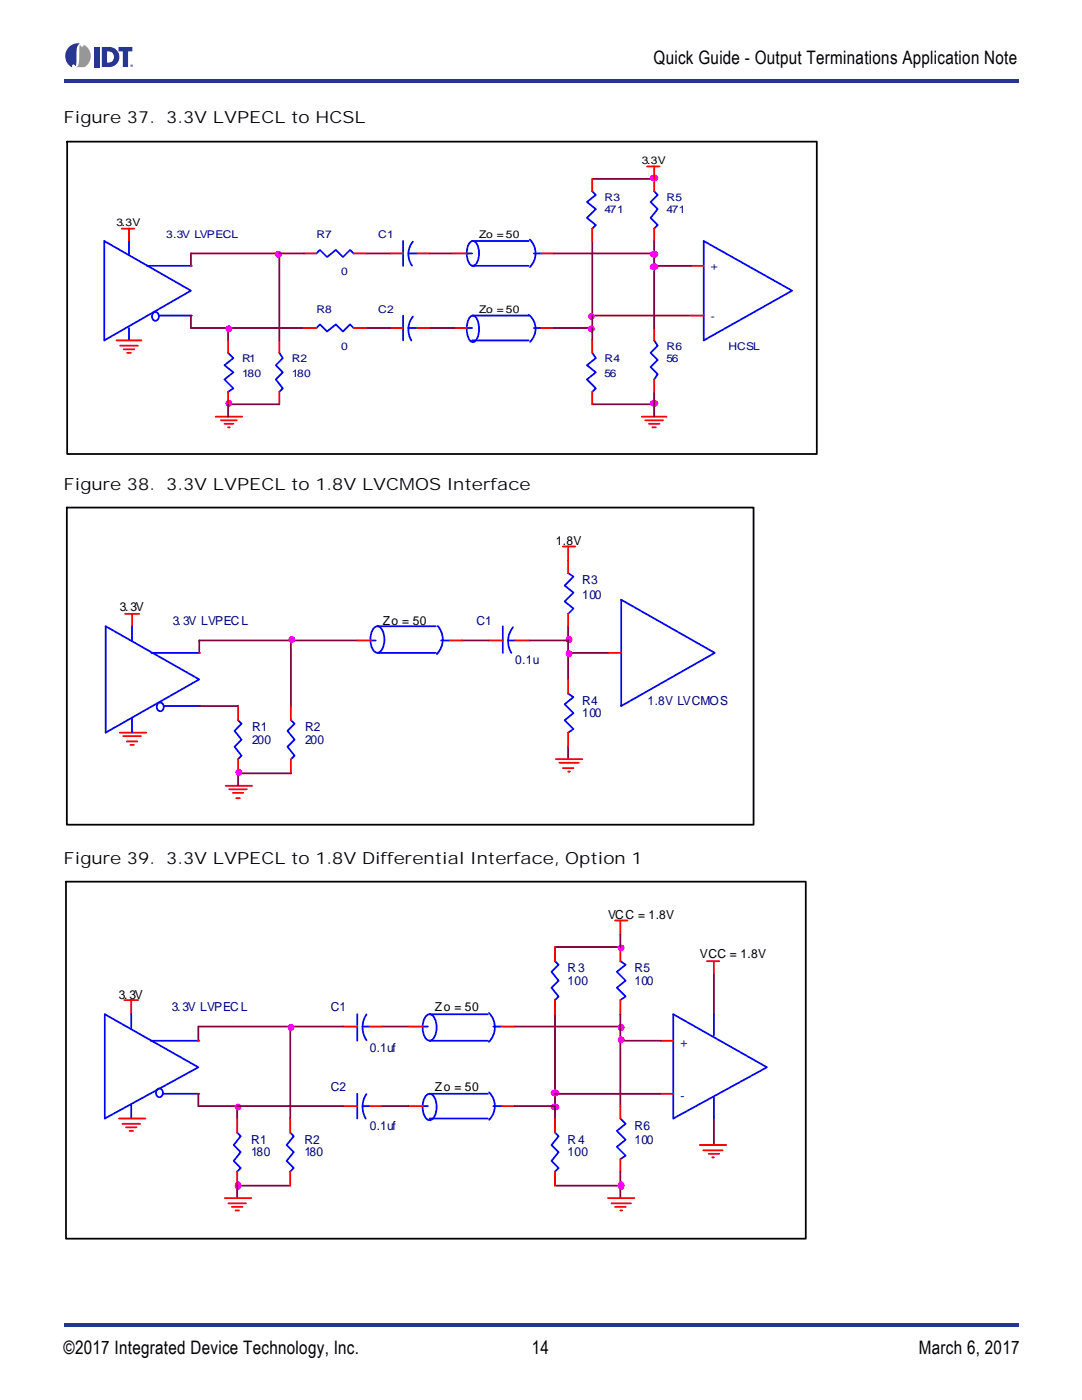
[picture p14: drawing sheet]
<svg xmlns="http://www.w3.org/2000/svg" width="216mm" height="279mm" viewBox="0 0 216 279" stroke-linecap="round" stroke-linejoin="round" font-family="sans-serif">
<defs><g id="words">
<g font-size="3.7">
<text x="130.4" y="12.9">Quick Guide - Output Terminations Application Note</text>
<text x="12.7" y="270.3">©2017 Integrated Device Technology, Inc.</text>
<text x="106.1" y="270.3">14</text>
<text x="183.4" y="270.3">March 6, 2017</text>
</g>
<g font-size="3.3">
<text x="12.7" y="24.6">Figure 37. 3.3V LVPECL to HCSL</text>
<text x="12.7" y="97.8">Figure 38. 3.3V LVPECL to 1.8V LVCMOS Interface</text>
<text x="12.7" y="172.4">Figure 39. 3.3V LVPECL to 1.8V Differential Interface, Option 1</text>
</g>
<g font-size="2.5">
<text x="110.9" y="108.8">1.8V</text>
<text x="23.9" y="121.9">3.3V</text>
<text x="76.4" y="124.7">Zo = 50</text>
<text x="121.3" y="183.5">VCC = 1.8V</text>
<text x="139.6" y="191.2">VCC = 1.8V</text>
<text x="23.7" y="199.3">3.3V</text>
<text x="86.8" y="201.8">Zo = 50</text>
<text x="86.8" y="217.7">Zo = 50</text>
</g>
<g font-size="2.5" fill="#000080">
<text x="116.2" y="116.6">R3</text>
<text x="116.2" y="119.4">100</text>
<text x="34.5" y="124.7">3.3V LVPECL</text>
<text x="95.1" y="124.7">C1</text>
<text x="102.8" y="132.5">0.1u</text>
<text x="116.2" y="140.7">R4</text>
<text x="116.2" y="143.1">100</text>
<text x="129.2" y="140.7">1.8V LVCMOS</text>
<text x="50.3" y="146">R1</text>
<text x="50.3" y="148.4">200</text>
<text x="60.9" y="146">R2</text>
<text x="60.9" y="148.4">200</text>
<text x="113.2" y="194.1">R3</text>
<text x="113.2" y="196.5">100</text>
<text x="126.6" y="194.1">R5</text>
<text x="126.6" y="196.5">100</text>
<text x="34.3" y="201.8">3.3V LVPECL</text>
<text x="66" y="201.8">C1</text>
<text x="73.8" y="209.9">0.1uf</text>
<text x="66" y="217.7">C2</text>
<text x="73.8" y="225.4">0.1uf</text>
<text x="126.6" y="225.4">R6</text>
<text x="50.1" y="228.3">R1</text>
<text x="50.1" y="230.7">180</text>
<text x="60.7" y="228.3">R2</text>
<text x="60.7" y="230.7">180</text>
<text x="113.2" y="228.3">R4</text>
<text x="113.2" y="230.7">100</text>
<text x="126.6" y="228.3">100</text>
</g>
<g font-size="2.5" fill="#004080">
<text x="135.8" y="208.9">+</text>
<text x="135.8" y="219.5">-</text>
</g>
<g font-size="2.1">
<text x="128.1" y="32.7">3.3V</text>
<text x="23.3" y="45.1">3.3V</text>
<text x="95.6" y="47.5">Zo = 50</text>
<text x="95.6" y="62.4">Zo = 50</text>
</g>
<g font-size="2.1" fill="#000080">
<text x="120.6" y="40.1">R3</text>
<text x="133" y="40.1">R5</text>
<text x="33.1" y="47.5">3.3V LVPECL</text>
<text x="63.1" y="47.5">R7</text>
<text x="75.5" y="47.5">C1</text>
<text x="120.6" y="42.6">471</text>
<text x="133" y="42.6">471</text>
<text x="68.1" y="55">0</text>
<text x="63.1" y="62.4">R8</text>
<text x="75.5" y="62.4">C2</text>
<text x="68.1" y="69.8">0</text>
<text x="133" y="69.8">R6</text>
<text x="145.4" y="69.8">HCSL</text>
<text x="48.3" y="72.3">R1</text>
<text x="48.3" y="75.2">180</text>
<text x="58.2" y="72.3">R2</text>
<text x="58.2" y="75.2">180</text>
<text x="120.6" y="72.3">R4</text>
<text x="120.6" y="75.2">56</text>
<text x="133" y="72.3">56</text>
</g>
<g font-size="2.1" fill="#004080">
<text x="141.8" y="53.9">+</text>
<text x="141.8" y="63.8">-</text>
</g>
</g></defs>
<g fill="#273691">
<path d="M12.7 264h190.5v.7h-190.5z"/>
<path d="M12.7 15.9h190.5v.7h-190.5z"/>
</g>
<path d="M12.9 8.5h13.7v4.9h-13.7z" fill="#fff"/>
<g fill="#223392">
<path d="M18.8 9.4h1v4h-1z"/>
<path d="M23.7 9.4h2.7v.9h-.8v3.1h-1.1v-3.1h-.8z"/>
<path d="M14 9.2a2.54 2.54 0 0 1 2-.5 2.1 2.1 0 0 0-.7 2.2v.4a2.66 2.66 0 0 1-.3 1.9 .33 .33 0 0 0-.4-.3 .33 .33 0 0 0-.2 .5 2.47 2.47 0 0 1-.4-4.2z"/>
<path d="M21.4 10.3a1.15 1.15 0 0 1 1.3 1.1 1.15 1.15 0 0 1-1.3 1.1zM20.3 9.4v4a2.95 2.95 0 0 0 3.2-1 2 2 0 0 0-1.7-3z"/>
</g>
<path d="M15.9 9h.1a.33 .33 0 0 0 .4 .3 .33 .33 0 0 0 .3-.4 2.56 2.56 0 0 1 .1 4.5h-1.6l.3-.3 .2-.5z" fill="#949ca2"/>
<path d="M26 13.1a.27 .27 0 0 1 .5 0 .27 .27 0 0 1-.5 0zM26.1 13.1a.21 .21 0 0 0 .4 0 .21 .21 0 0 0-.4 0zM26.2 13h.2v.2l-.2-.1v.1z" fill="#223392"/>
<path d="M12.7 26.9h151.7v64.8h-151.7z" fill="#fff"/>
<path d="M118.2 35.7h12.3M55.7 50.6h-17.6v2.5M73 50.6h5M85.7 50.6h5M118.2 48.1v14.9h19.7M137.9 53.1h-7.4v12.4M38.1 65.5h7.4v2.4M85.7 65.5h5M130.5 78.2v2.5h-12.3" fill="none" stroke="#800040" stroke-width=".35"/>
<g fill="#f0f" stroke="#f0f" stroke-width=".35">
<path d="M130 80.1a.62 .62 0 0 1 .9-.1 .62 .62 0 0 1 .1 .9 .62 .62 0 0 1-.9 .1 .62 .62 0 0 1-.1-.9z" fill-rule="evenodd"/>
<path d="M130 35.2a.62 .62 0 0 1 .9-.2 .62 .62 0 0 1 .1 .9 .62 .62 0 0 1-.9 .1 .62 .62 0 0 1-.1-.8z" fill-rule="evenodd"/>
<circle cx="118" cy="63.1" r=".52"/>
</g>
<g fill="none" stroke="#00f" stroke-width=".35">
<path d="M130.5 38.2l.7 .7-1.4 1.4 1.4 1.4-1.4 1.8 1.4 1.4-.7 .7M20.8 48.1l17.3 9.9-17.3 9.9zM25.7 48.1v2.8M29.3 53.1h8.8M63.1 50.6l.7-.7 1.5 1.4 1.7-1.4 1.4 1.4 1.5-1.4 .6 .7M80.4 48.1v5M81.5 50.6h1.7M82.4 48.2a4 4 0 0 0-.2 4.8M140.4 48.1l17.7 9.9-17.7 9.9zM25.7 65.5v2.4M30.5 62.5a.79 .79 0 0 1 1.1 .1 .79 .79 0 0 1-.1 1.2 .68 .68 0 0 1-.8 .1 .68 .68 0 0 1-.4-.8zM31.7 63h6.4"/>
<path d="M55.7 70.4l.7 1.1-1.4 1.4 1.4 1.4-1.4 1.4 1.4 1.8-.7 .7M80.4 63v4.9M81.5 65.5h1.7M82.4 63.2a4.3 4.3 0 0 0-.3 4.8M93.1 65.5h1.1M93.7 63.3a.72 .72 0 0 1 1.3 0 4.3 4.3 0 0 1-.3 4.9 .88 .88 0 0 1-1.2-.7 4.9 4.9 0 0 1 .2-4.2zM94.2 63h11.3M94.2 67.9h11.3M105.5 62.8a3.6 3.6 0 0 1 .3 5.4M106.5 65.5h1.5M130.5 67.9l.7 1.1-1.4 1.4 1.4 1.4-1.4 1.4 1.4 1.5-.7 1"/>
</g>
<g fill="none" stroke="#f00" stroke-width=".35">
<path d="M129.1 33.2h2.5M130.5 33.2v5M60.7 50.6h2.4M70.5 50.6h2.5M78 50.6h2.4M83.2 50.6h2.5M130.5 45.6v2.5M137.9 53.1h2.5M55.7 67.9v2.5M55.7 78.2v2.5M78 65.5h2.4M83.2 65.5h2.5"/>
<path d="M90.7 65.5h2.4M108 65.5h2.4M130.5 65.5v2.4M130.5 75.7v2.5M137.9 63h2.5"/>
</g>
<path d="M13.4 28.3h149.6v62.3h-149.6z" fill="none" stroke="#000" stroke-width=".35"/>
<g fill="#f00">
<circle cx="38.1" cy="53.1" r=".18"/>
<circle cx="38.1" cy="63" r=".18"/>
</g>
<path d="M60.7 50.6h-5v17.3M110.4 50.6h20.1M130.5 48.1v5M38.1 63v2.5M45.5 65.5h15.2M73 65.5h5M110.4 65.5h7.8M118.2 63v4.9M55.7 80.7h-10.2v2.5M130.5 80.7v2.5" fill="none" stroke="#800040" stroke-width=".35"/>
<g fill="#f0f" stroke="#f0f" stroke-width=".35">
<path d="M130 52.8a.62 .62 0 0 1 .9-.1 .62 .62 0 0 1 .1 .9 .62 .62 0 0 1-.9 .1 .62 .62 0 0 1-.1-.9z" fill-rule="evenodd"/>
<path d="M130 50.4a.62 .62 0 0 1 .9-.2 .62 .62 0 0 1 .1 .9 .62 .62 0 0 1-.9 .1 .62 .62 0 0 1-.1-.8z" fill-rule="evenodd"/>
<circle cx="45.7" cy="80.5" r=".52"/>
<circle cx="55.5" cy="50.7" r=".53"/>
<circle cx="118" cy="65.6" r=".52"/>
<circle cx="45.7" cy="65.6" r=".52"/>
</g>
<path d="M118.2 38.2l.7 .7-1.8 1.4 1.8 1.4-1.8 1.8 1.8 1.4-.7 .7M93.1 50.6h1.1M93.7 48.4a.83 .83 0 0 1 .9-.3 .83 .83 0 0 1 .6 .7 3.7 3.7 0 0 1-.5 4.1 .89 .89 0 0 1-1.2-.6 4.2 4.2 0 0 1 .2-3.9zM94.2 48.1h11.3M94.2 53.1h11.3M105.7 47.8a3.9 3.9 0 0 1 0 5.5M106.5 50.6h1.5M45.5 70.4l1.1 1.1-1.8 1.4 1.8 1.4-1.8 1.4 1.8 1.8-1.1 .7M63.1 65.5l.7-.8 1.5 1.5 1.7-1.5 1.4 1.5 1.5-1.5 .6 .8M118.2 70.4l.7 1.1-1.8 1.4 1.8 1.4-1.8 1.4 1.8 1.8-.7 .7" fill="none" stroke="#00f" stroke-width=".35"/>
<g fill="none" stroke="#f00" stroke-width=".35">
<path d="M118.2 35.7v2.5M24.3 45.6h2.5M25.7 45.6v2.5M90.7 50.6h2.4M108 50.6h2.4M118.2 45.6v2.5M23.3 67.9h4.9M24 69h3.5M24.7 69.7h2.1M25.4 70.4h.7M45.5 67.9v2.5M45.5 78.2v2.5"/>
<path d="M60.7 65.5h2.4M70.5 65.5h2.5M118.2 67.9v2.5M118.2 78.2v2.5M43 83.2h5.3M44.1 83.9h3.2M44.8 84.6h1.8M45.5 85.3h.3M128.1 83.2h4.9M128.8 83.9h3.5M129.5 84.6h2.1M130.2 85.3h.7"/>
</g>
<path d="M12.7 99.9h139.4v66.1h-139.4z" fill="#fff"/>
<g fill="none" stroke="#00f" stroke-width=".35">
<path d="M124 119.7l18.6 10.6-18.6 10.6zM21.1 125l18.7 10.6-18.7 10.6zM26.4 125v2.8M30.2 130.3h9.6M73.9 127.8h1.1M74.6 125.3a.96 .96 0 0 1 1-.3 .96 .96 0 0 1 .7 .8 3.8 3.8 0 0 1-.6 4.4 1.03 1.03 0 0 1-1.4-.7 4.3 4.3 0 0 1 .3-4.2zM75.3 130.3h11.7M75.3 125h11.7M87.4 124.9a4.2 4.2 0 0 1-.2 5.6M88 127.8h1.8M100.3 125v5.3M101.4 127.8h1.4"/>
<path d="M102.4 125.2a4.4 4.4 0 0 0-.4 5.1M113.4 138.4l1 .7-1.7 1.4 1.7 1.8-1.7 1.4 1.7 1.8-1 .7M26.4 143.4v2.8M31.5 140.5a.79 .79 0 0 1 1.1 .1 .79 .79 0 0 1-.1 1.1 .79 .79 0 0 1-1.1-.1 .79 .79 0 0 1 .1-1.1zM32.7 140.9h7.1M47.5 143.7l.7 .7-1.4 1.5 1.4 1.7-1.4 1.4 1.4 1.8-.7 .7M58.1 143.7l.7 .7-1.4 1.5 1.4 1.7-1.4 1.4 1.4 1.8-.7 .7"/>
</g>
<g fill="none" stroke="#f00" stroke-width=".35">
<path d="M112.3 109.1h2.5M113.4 109.1v2.8M25 122.5h2.8M26.4 122.5v2.5M71.5 127.8h2.4M89.8 127.8h2.4M97.5 127.8h2.8M102.8 127.8h2.8M113.4 135.6v2.8M121.5 130.3h2.5M23.9 146.2h5.3M24.6 146.9h3.5"/>
<path d="M25.3 148h2.1M26 148.7h.7M45 156.8h5.3M45.7 157.5h3.6M46.4 158.2h2.2M47.1 159.3h.8M47.5 140.9v2.8M47.5 151.5v2.8M58.1 140.9v2.8M58.1 151.5v2.8M110.9 151.5h5.3M111.6 152.2h3.9"/>
<path d="M112.3 153.3h2.1M113.4 154h.3M113.4 146.2v2.8"/>
</g>
<path d="M58.1 127.8v13.1M71.5 127.8h-31.7v2.5M92.2 127.8h5.3M105.6 127.8h7.8M113.4 125v10.6M113.4 130.3h8.1M47.5 154.3v2.5M113.4 149v2.5" fill="none" stroke="#800040" stroke-width=".35"/>
<g fill="#f0f" stroke="#f0f" stroke-width=".35">
<circle cx="113.5" cy="127.6" r=".53"/>
<circle cx="113.5" cy="130.5" r=".52"/>
<circle cx="58.2" cy="127.6" r=".53"/>
</g>
<path d="M13.3 101.3h137.1v63.3h-137.1z" fill="none" stroke="#000" stroke-width=".35"/>
<g fill="#f00">
<circle cx="39.8" cy="130.3" r=".18"/>
<circle cx="39.8" cy="140.9" r=".18"/>
</g>
<path d="M39.8 140.9h7.7M47.5 154.3h10.6" fill="none" stroke="#800040" stroke-width=".35"/>
<circle cx="47.7" cy="154.1" r=".52" fill="#f0f" stroke="#f0f" stroke-width=".35"/>
<path d="M113.4 114.4l1 .7-1.7 1.8 1.7 1.4-1.7 1.7 1.7 1.4-1 1.1" fill="none" stroke="#00f" stroke-width=".35"/>
<path d="M113.4 111.9v2.5M113.4 122.5v2.5" fill="none" stroke="#f00" stroke-width=".35"/>
<path d="M12.7 174.5h149.8v74.1h-149.8z" fill="#fff"/>
<path d="M110.7 189h13.1M142.5 194.3v8.1M39.6 204.9v2.8M57.9 204.9v18.3M76.2 204.9h5.3M123.8 202.4v2.5h-21.2M39.6 220.7h7.7v2.5M47.3 236.6h10.6M123.8 236.6v2.5M142.5 223.2v5.3" fill="none" stroke="#800040" stroke-width=".35"/>
<path d="M123.8 191.8l1 .7-1.7 1.4 1.7 1.8-1.7 1.4 1.7 1.8-1 .7M20.9 202.4l18.7 10.6-18.7 10.2zM26.2 202.4v2.8M30.1 207.7h9.5M31.3 217.5a.79 .79 0 0 1 1.1 .1 .79 .79 0 0 1-.1 1.1 .79 .79 0 0 1-1.1-.1 .79 .79 0 0 1 .1-1.1zM32.5 218.3h7.1M71.3 218.3v4.9M73.1 218.3a4.6 4.6 0 0 0-.1 4.9M26.2 220.4v2.8M47.3 226l.7 .8-1.4 1.7 1.4 1.4-1.4 1.8 1.4 1.4-.7 .7M72.3 220.7h1.5" fill="none" stroke="#00f" stroke-width=".35"/>
<g fill="none" stroke="#f00" stroke-width=".35">
<path d="M24.8 199.6h2.8M26.2 199.6v2.8M122.7 183.7h2.5M123.8 183.7v2.8M123.8 189v2.8M123.8 199.6v2.8M141.1 191.8h2.4M142.5 191.8v2.5M47.3 223.2v2.8M47.3 233.8v2.8M68.5 220.7h2.8M73.8 220.7h2.4"/>
<path d="M121.3 239.1h5.3M122 240.2h3.9M122.7 240.9h2.1M123.8 241.6h.3"/>
</g>
<g fill="#f0f" stroke="#f0f" stroke-width=".35">
<path d="M47.1 236.1a.51 .51 0 0 1 .7-.1 .51 .51 0 0 1 .2 .6 .53 .53 0 0 1-.5 .7 .53 .53 0 0 1-.5-.7z" fill-rule="evenodd"/>
<circle cx="123.9" cy="205" r=".52"/>
<circle cx="123.9" cy="189.2" r=".52"/>
<circle cx="47.5" cy="220.9" r=".52"/>
</g>
<g fill="#f00">
<circle cx="39.6" cy="207.7" r=".18"/>
<circle cx="39.6" cy="218.3" r=".18"/>
</g>
<path d="M123.8 186.5v2.5M39.6 204.9h28.9M39.6 218.3v2.4M110.7 202.4v20.8M110.7 218.3h21.2M123.8 207.7h8.1M123.8 204.9v15.8M47.3 236.6v2.5M47.3 220.7h21.2M76.2 220.7h5.3M102.6 220.7h8.1M123.8 233.8v2.8h-13.1" fill="none" stroke="#800040" stroke-width=".35"/>
<g fill="#f0f" stroke="#f0f" stroke-width=".35">
<path d="M110.2 220.6a.62 .62 0 0 1 .9-.2 .62 .62 0 0 1 .1 .9 .62 .62 0 0 1-.8 .1 .62 .62 0 0 1-.2-.8z" fill-rule="evenodd"/>
<path d="M110.2 217.7a.62 .62 0 0 1 .9-.1 .62 .62 0 0 1 .1 .9 .62 .62 0 0 1-.8 .1 .62 .62 0 0 1-.2-.9z" fill-rule="evenodd"/>
<path d="M123.6 236.1a.62 .62 0 0 1 .8 .1 .62 .62 0 0 1-.1 .9 .51 .51 0 0 1-.6 .1 .51 .51 0 0 1-.3-.6z" fill-rule="evenodd"/>
<circle cx="123.9" cy="207.5" r=".52"/>
<circle cx="58.1" cy="205" r=".52"/>
</g>
<g fill="none" stroke="#00f" stroke-width=".35">
<path d="M110.7 191.8l.8 .7-1.5 1.4 1.5 1.8-1.5 1.4 1.5 1.8-.8 .7M71.3 202.4v5.3M72.3 204.9h1.5M73.1 202.5a4.6 4.6 0 0 0 0 5.1M84.3 204.9h1.1M85 218.6a.97 .97 0 0 1 1-.3 .97 .97 0 0 1 .7 .8 3.8 3.8 0 0 1-.6 4.4 1.03 1.03 0 0 1-1.4-.7 4.3 4.3 0 0 1 .3-4.2zM85 202.8a.97 .97 0 0 1 1-.4 .97 .97 0 0 1 .7 .8 3.8 3.8 0 0 1-.6 4.4 1.03 1.03 0 0 1-1.4-.7 4.3 4.3 0 0 1 .3-4.1zM85.7 207.7h11.7M85.7 218.3h11.7M85.7 202.4h11.7M97.6 202.1a4.1 4.1 0 0 1 0 5.8M97.6 218a3.9 3.9 0 0 1 0 5.5"/>
<path d="M98.4 204.9h1.8M134.3 202.4l18.7 10.6-18.7 10.2zM142.5 202.4v4.2M142.5 219v4.2M57.9 226l.7 .8-1.4 1.7 1.4 1.4-1.4 1.8 1.4 1.4-.7 .7M84.3 220.7h1.1M85.7 223.2h11.7M98.4 220.7h1.8M110.7 226l.8 .8-1.5 1.7 1.5 1.4-1.5 1.8 1.5 1.4-.8 .7M123.8 223.2l1 1.1-1.7 1.4 1.7 1.8-1.7 1.4 1.7 1.7-1 .7"/>
</g>
<g fill="none" stroke="#f00" stroke-width=".35">
<path d="M110.7 189v2.8M110.7 199.6v2.8M68.5 204.9h2.8M73.8 204.9h2.4M81.5 204.9h2.8M100.2 204.9h2.4M131.9 207.7h2.4M131.9 218.3h2.4M23.7 223.2h5.3M24.4 224.3h3.6M25.1 225h2.1M25.8 225.7h.7"/>
<path d="M44.9 239.1h5.2M57.9 223.2v2.8M57.9 233.8v2.8M81.5 220.7h2.8M100.2 220.7h2.4M110.7 223.2v2.8M110.7 233.8v2.8M123.8 220.7v2.5M123.8 231.3v2.5M139.6 228.5h5.3M140.3 229.6h3.9M141.4 230.3h2.1"/>
<path d="M142.1 231h.4M45.6 240.2h3.5M46.3 240.9h2.1M47 241.6h.7"/>
</g>
<path d="M13.2 176h147.6v71.2h-147.6z" fill="none" stroke="#000" stroke-width=".35"/>
<use href="#words"/>
</svg>
